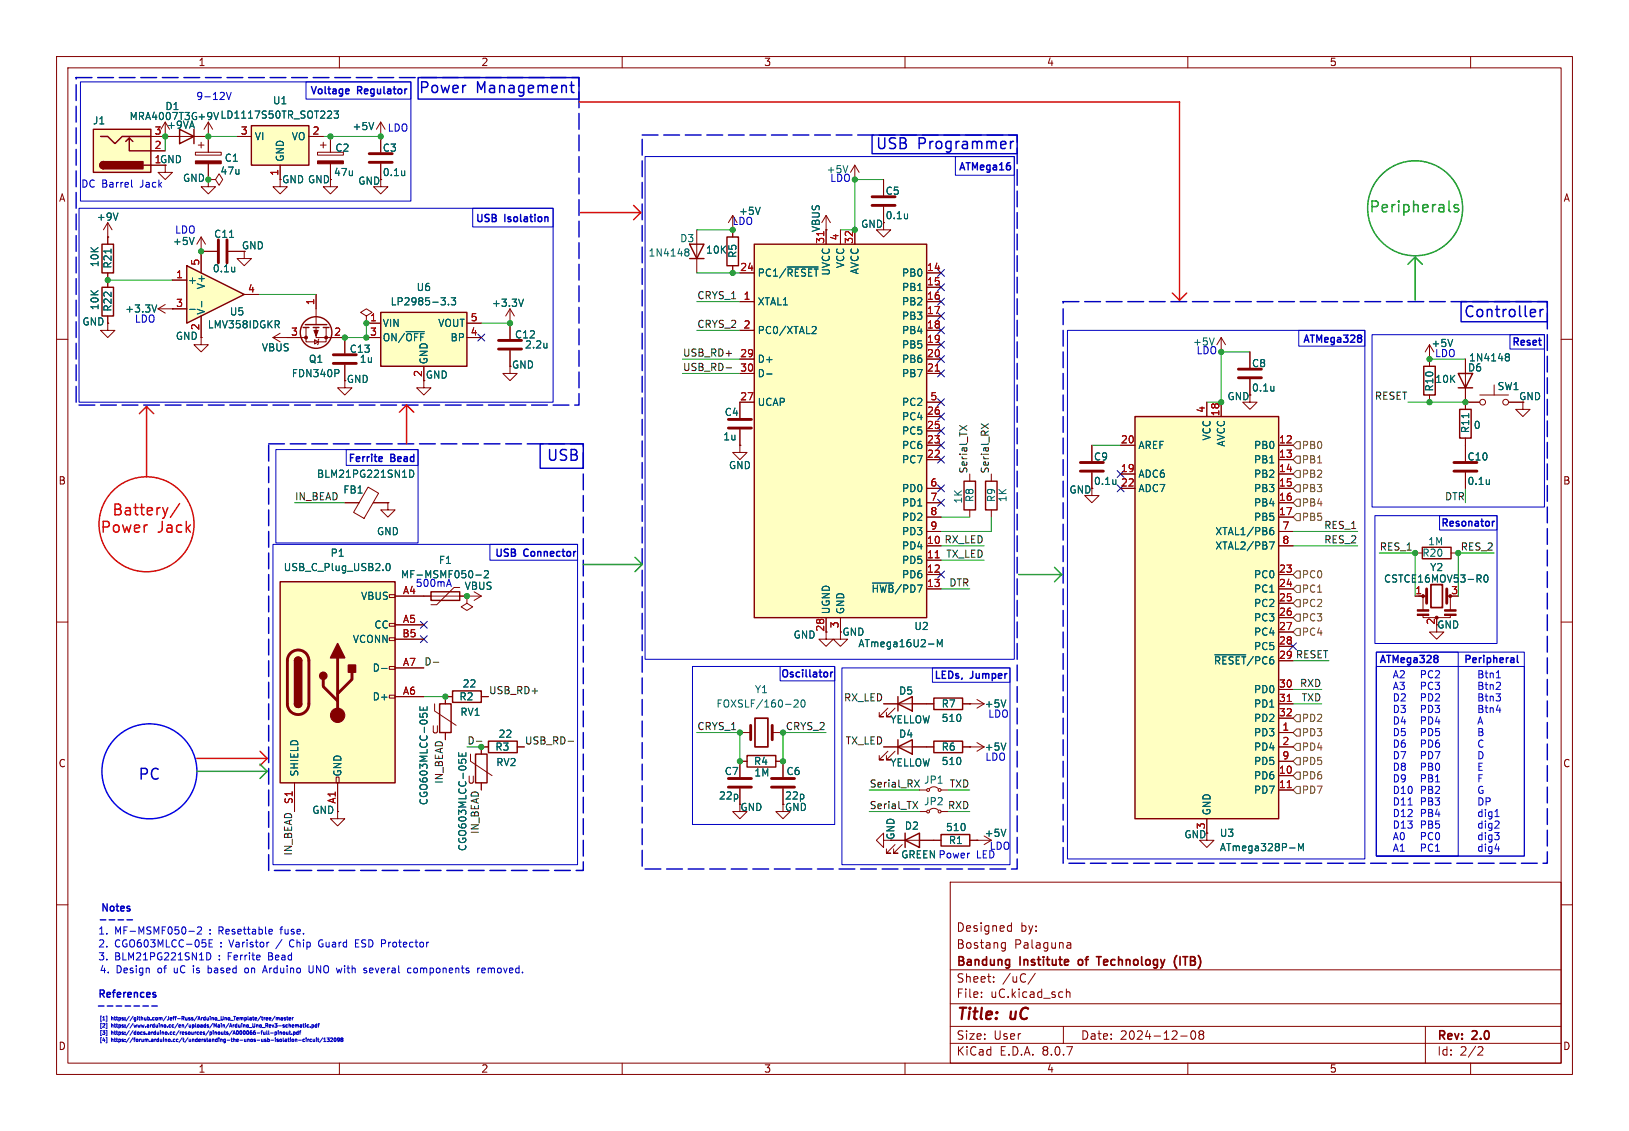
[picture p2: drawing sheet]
<svg xmlns="http://www.w3.org/2000/svg" width="288mm" height="200mm" viewBox="0 0 288 200" stroke-linecap="round" stroke-linejoin="round" font-family="sans-serif">
<defs><g id="words">
<g font-size="2.8" fill="#840000">
<text x="169" y="180.9">Title:</text>
<text x="178.7" y="180.9">uC</text>
</g>
<g font-size="2.7" fill="#0000c2">
<text x="73.9" y="16.8">Power</text>
<text x="84.2" y="16.8">Management</text>
<text x="154.7" y="26.7">USB</text>
<text x="162.2" y="26.7">Programmer</text>
<text x="258.7" y="56.5">Controller</text>
<text x="96.5" y="81.9">USB</text>
<text x="24.3" y="138.2">PC</text>
</g>
<text font-size="2.7" fill="#00c200" x="241.9" y="37.9">Peripherals</text>
<g font-size="2.7" fill="#f00">
<text x="17.6" y="94.6">Power</text>
<text x="19.7" y="91.5">Battery/</text>
<text x="27.9" y="94.6">Jack</text>
</g>
<g font-size="2.1" fill="#840000">
<text x="169" y="168">Bostang</text>
<text x="169" y="165">Designed</text>
<text x="179.3" y="168">Palaguna</text>
<text x="180.4" y="165">by:</text>
<text x="169" y="174">Sheet:</text>
<text x="169" y="171.2">Bandung</text>
<text x="177.2" y="174">/uC/</text>
<text x="180.4" y="171.2">Institute</text>
<text x="191.3" y="171.2">of</text>
<text x="195.3" y="171.2">Technology</text>
<text x="209.5" y="171.2">(ITB)</text>
<text x="169" y="176.7">File:</text>
<text x="175.1" y="176.7">uC.kicad_sch</text>
<text x="169" y="184.1">Size:</text>
<text x="175.7" y="184.1">User</text>
<text x="191" y="184.1">Date:</text>
<text x="198" y="184.1">2024-12-08</text>
<text x="254" y="184.3">Rev:</text>
<text x="260.4" y="184.3">2.0</text>
<text x="169" y="186.9">KiCad</text>
<text x="176.7" y="186.9">E.D.A.</text>
<text x="184.3" y="186.9">8.0.7</text>
<text x="254" y="186.9">Id:</text>
<text x="258.1" y="186.9">2/2</text>
</g>
<g font-size="1.8" fill="#840000">
<text x="35" y="11.9">1</text>
<text x="85" y="11.9">2</text>
<text x="135" y="11.9">3</text>
<text x="185" y="11.9">4</text>
<text x="235" y="11.9">5</text>
<text x="27.2" y="29">1GND</text>
<text x="10.3" y="35.9">A</text>
<text x="49.8" y="32.6">GND GND</text>
<text x="58.9" y="31.3">47u</text>
<text x="67.6" y="31.3">0.1u</text>
<text x="276.3" y="35.9">A</text>
<text x="42.7" y="44.3">GND</text>
<text x="90.4" y="65.4">GND</text>
<text x="61.2" y="67.9">GND</text>
<text x="74.7" y="66.7" transform="rotate(-90 74.7 66.7)">2</text>
<text x="268.5" y="71">GND</text>
<text x="10.3" y="85.9">B</text>
<text x="276.3" y="85.9">B</text>
<text x="163.8" y="96.3">10 RX_LED</text>
<text x="148.8" y="112.6">GND</text>
<text x="226" y="116.6">29 RESET</text>
<text x="76.2" y="129.9">U</text>
<text x="10.3" y="135.9">C</text>
<text x="276.3" y="135.9">C</text>
<text x="130.8" y="143.6">GND</text>
<text x="138.7" y="141.6">22p</text>
<text x="158.3" y="148.6" transform="rotate(-90 158.3 148.6)">GND</text>
<text x="209.3" y="148.4">GND</text>
<text x="10.3" y="185.9">D</text>
<text x="276.3" y="185.9">D</text>
<text x="35" y="189.9">1</text>
<text x="85" y="189.9">2</text>
<text x="135" y="189.9">3</text>
<text x="185" y="189.9">4</text>
<text x="235" y="189.9">5</text>
</g>
<g font-size="1.8" fill="#0000c2">
<text x="34.6" y="17.9">9-12V</text>
<text x="54.7" y="17">Voltage</text>
<text x="63.2" y="17">Regulator</text>
<text x="68.4" y="23.5">LDO</text>
<text x="14.3" y="33.4">DC Barrel</text>
<text x="24.9" y="33.4">Jack</text>
<text x="146" y="30.8">+5V</text>
<text x="146.7" y="32.4">LDO</text>
<text x="169.3" y="30.5">ATMega16</text>
<text x="30.9" y="41.5">LDO</text>
<text x="83.9" y="39.6">USB</text>
<text x="89.2" y="39.6">Isolation</text>
<text x="129.4" y="40">LDO</text>
<text x="23.7" y="57.3">LDO</text>
<text x="210.8" y="61.3">+5V</text>
<text x="211.4" y="62.8">LDO</text>
<text x="230.2" y="61">ATMega328</text>
<text x="253.6" y="63.4">LDO</text>
<text x="267.1" y="61.5">Reset</text>
<text x="61.4" y="82">Ferrite</text>
<text x="69.1" y="82">Bead</text>
<text x="254.6" y="93.5">Resonator</text>
<text x="87.3" y="98.8">USB</text>
<text x="92.6" y="98.8">Connector</text>
<text x="243.7" y="117.6">ATMega328 Peripheral</text>
<text x="137.9" y="120.1">Oscillator</text>
<text x="165" y="120.4">LEDs,</text>
<text x="171.6" y="120.4">Jumper</text>
<text x="246.1" y="120.2">A2 PC2 Btn1</text>
<text x="246.1" y="122.2">A3 PC3 Btn2</text>
<text x="246.1" y="124.2">D2 PD2 Btn3</text>
<text x="174.6" y="127.1">LDO</text>
<text x="246.1" y="126.3">D3 PD3 Btn4</text>
<text x="246.1" y="128.3">D4 PD4 A</text>
<text x="246.1" y="130.4">D5 PD5 B</text>
<text x="174.1" y="134.7">LDO</text>
<text x="246.1" y="132.4">D6 PD6 C</text>
<text x="246.1" y="134.5">D7 PD7 D</text>
<text x="246.1" y="136.5">D8 PB0 E</text>
<text x="246.1" y="138.6">D9 PB1 F</text>
<text x="246.1" y="140.6">D10 PB2 G</text>
<text x="246.1" y="142.6">D11 PB3 DP</text>
<text x="246.1" y="144.7">D12 PB4 dig1</text>
<text x="246.1" y="146.7">D13 PB5 dig2</text>
<text x="246.1" y="148.8">A0 PC0 dig3</text>
<text x="159.2" y="152">GREENPower</text>
<text x="172.6" y="152">LED</text>
<text x="174.9" y="150.5">LDO</text>
<text x="246.1" y="150.8">A1 PC1 dig4</text>
<text x="17.7" y="161.5">Notes</text>
<text x="17.3" y="167.7">2.</text>
<text x="17.3" y="165.5">1.</text>
<text x="20.3" y="167.7">CGO603MLCC-05E</text>
<text x="20.3" y="165.5">MF-MSMF050-2</text>
<text x="37.2" y="165.5">:</text>
<text x="38.9" y="165.5">Resettable</text>
<text x="39.1" y="167.7">:</text>
<text x="40.9" y="167.7">Varistor</text>
<text x="49.4" y="167.7">/</text>
<text x="50.1" y="165.5">fuse.</text>
<text x="51.9" y="167.7">Chip</text>
<text x="57.2" y="167.7">Guard</text>
<text x="63.9" y="167.7">ESD Protector</text>
<text x="17.3" y="170">3.</text>
<text x="17.5" y="172.3">4.</text>
<text x="20.3" y="170">BLM21PG221SN1D</text>
<text x="20.5" y="172.3">Design</text>
<text x="28" y="172.3">of</text>
<text x="31" y="172.3">uC</text>
<text x="34.6" y="172.3">is</text>
<text x="37.4" y="172.3">based</text>
<text x="38.8" y="170">:</text>
<text x="40.6" y="170">Ferrite</text>
<text x="44.1" y="172.3">on</text>
<text x="47.6" y="172.3">Arduino</text>
<text x="47.9" y="170">Bead</text>
<text x="55.9" y="172.3">UNO with</text>
<text x="66" y="172.3">several</text>
<text x="73.9" y="172.3">components</text>
<text x="86.5" y="172.3">removed.</text>
<text x="17.2" y="176.8">References</text>
</g>
<g font-size="1.8" fill="#006464">
<text x="16.3" y="22.2">J1</text>
<text x="22.8" y="21.4">MRA4007T3G +9V LD1117S50TR_SOT223</text>
<text x="29.1" y="19.7">D1</text>
<text x="29.4" y="23">+9VA</text>
<text x="48.2" y="18.6">U1</text>
<text x="62.2" y="23.2">+5V</text>
<text x="39.6" y="28.8">C1</text>
<text x="45" y="25">VI</text>
<text x="50.4" y="28.7" transform="rotate(-90 50.4 28.7)">GND</text>
<text x="51.5" y="25">VO</text>
<text x="59.2" y="27">C2</text>
<text x="67.6" y="27">C3</text>
<text x="32.3" y="32.4">GND</text>
<text x="38.9" y="31.1">47u</text>
<text x="63.2" y="32.9">GND</text>
<text x="156.5" y="34.6">C5</text>
<text x="17" y="39.2">+9V</text>
<text x="130.6" y="38.2">+5V</text>
<text x="145.1" y="41.1" transform="rotate(-90 145.1 41.1)">VBUS</text>
<text x="152.1" y="40.5">GND</text>
<text x="156.5" y="39">0.1u</text>
<text x="17.6" y="47.3" transform="rotate(-90 17.6 47.3)">10K</text>
<text x="19.9" y="47.6" transform="rotate(-90 19.9 47.6)">R21</text>
<text x="30.5" y="43.5">+5V</text>
<text x="37.8" y="42.3">C11</text>
<text x="114.6" y="45.6">1N4148</text>
<text x="120.2" y="43">D3</text>
<text x="124.7" y="45.1">10K</text>
<text x="130.4" y="45.7" transform="rotate(-90 130.4 45.7)">R5</text>
<text x="149.5" y="47.5" transform="rotate(-90 149.5 47.5)">VCC</text>
<text x="33.1" y="50.4">+</text>
<text x="36.4" y="51.3" transform="rotate(-90 36.4 51.3)">V+</text>
<text x="37.5" y="48.4">0.1u</text>
<text x="73.6" y="51.7">U6</text>
<text x="133.9" y="49.1">PC1/~{RESET}</text>
<text x="146.9" y="48.9" transform="rotate(-90 146.9 48.9)">UVCC</text>
<text x="152" y="48.6" transform="rotate(-90 152 48.6)">AVCC</text>
<text x="159.4" y="49.1">PB0</text>
<text x="159.4" y="51.7">PB1</text>
<text x="14.5" y="57.8">GND</text>
<text x="17.6" y="55" transform="rotate(-90 17.6 55)">10K</text>
<text x="19.9" y="55.2" transform="rotate(-90 19.9 55.2)">R22</text>
<text x="22" y="55.5">+3.3V</text>
<text x="35.3" y="58.5" transform="rotate(-90 35.3 58.5)">2</text>
<text x="36.4" y="55.8" transform="rotate(-90 36.4 55.8)">V-</text>
<text x="36.6" y="58.3">LMV358IDGKR</text>
<text x="40.5" y="56">U5</text>
<text x="67.6" y="58">VIN</text>
<text x="69" y="54.2">LP2985-3.3</text>
<text x="77.4" y="58">VOUT</text>
<text x="86.9" y="54.5">+3.3V</text>
<text x="133.9" y="54.2">XTAL1</text>
<text x="133.9" y="59.3">PC0/XTAL2</text>
<text x="159.4" y="54.2">PB2</text>
<text x="159.4" y="56.7">PB3</text>
<text x="159.4" y="59.3">PB4</text>
<text x="31" y="60.3">GND</text>
<text x="46.2" y="62.3">VBUS</text>
<text x="54.5" y="64.4">Q1</text>
<text x="61.7" y="62.6">C13</text>
<text x="63.5" y="64.4">1u</text>
<text x="67.6" y="60.6">ON/~{OFF}</text>
<text x="75.8" y="64.5" transform="rotate(-90 75.8 64.5)">GND</text>
<text x="79.6" y="60.6">BP</text>
<text x="90.9" y="60">C12</text>
<text x="92.7" y="61.8">2.2u</text>
<text x="133.9" y="64.4">D+</text>
<text x="159.4" y="61.8">PB5</text>
<text x="159.4" y="64.4">PB6</text>
<text x="221.2" y="65.1">C8</text>
<text x="253" y="61.6">+5V</text>
<text x="259.4" y="65.9">D6</text>
<text x="259.6" y="64.1">1N4148</text>
<text x="51.5" y="66.9">FDN340P</text>
<text x="75.2" y="67.2">GND</text>
<text x="133.9" y="72">UCAP</text>
<text x="133.9" y="66.9">D-</text>
<text x="159.4" y="66.9">PB7</text>
<text x="159.4" y="72">PC2</text>
<text x="216.9" y="71">GND</text>
<text x="221.2" y="69.4">0.1u</text>
<text x="253.6" y="69.3" transform="rotate(-90 253.6 69.3)">R10</text>
<text x="253.7" y="67.9">10K</text>
<text x="264.7" y="69.2">SW1</text>
<text x="128" y="73.8">C4</text>
<text x="159.4" y="77.1">PC5</text>
<text x="159.4" y="74.5">PC4</text>
<text x="259.9" y="76.7" transform="rotate(-90 259.9 76.7)">R11</text>
<text x="260.5" y="76">0</text>
<text x="127.8" y="78.1">1u</text>
<text x="128.8" y="83.2">GND</text>
<text x="159.4" y="82.1">PC7</text>
<text x="159.4" y="79.6">PC6</text>
<text x="193.3" y="81.6">C9</text>
<text x="201.2" y="79.6">AREF</text>
<text x="214.2" y="78" transform="rotate(-90 214.2 78)">VCC</text>
<text x="216.8" y="79.1" transform="rotate(-90 216.8 79.1)">AVCC</text>
<text x="221.6" y="79.6">PB0</text>
<text x="221.6" y="82.1">PB1</text>
<text x="259.3" y="81.6">C10</text>
<text x="55.9" y="84.7">BLM21PG221SN1D</text>
<text x="60.6" y="87.5">FB1</text>
<text x="159.4" y="87.2">PD0</text>
<text x="159.4" y="89.8">PD1</text>
<text x="170.3" y="89.1" transform="rotate(-90 170.3 89.1)">1K</text>
<text x="172.3" y="88.9" transform="rotate(-90 172.3 88.9)">R8</text>
<text x="176.1" y="88.9" transform="rotate(-90 176.1 88.9)">R9</text>
<text x="178.2" y="88.9" transform="rotate(-90 178.2 88.9)">1K</text>
<text x="189" y="87.5">GND</text>
<text x="193.3" y="86">0.1u</text>
<text x="201.2" y="84.7">ADC6</text>
<text x="201.2" y="87.2">ADC7</text>
<text x="221.6" y="84.7">PB2</text>
<text x="221.6" y="87.2">PB3</text>
<text x="221.6" y="89.8">PB4</text>
<text x="259.3" y="86">0.1u</text>
<text x="66.5" y="94.8">GND</text>
<text x="159.4" y="92.3">PD2</text>
<text x="159.4" y="94.8">PD3</text>
<text x="214.8" y="94.8">XTAL1/PB6</text>
<text x="221.6" y="92.3">PB5</text>
<text x="50.1" y="101.2">USB_C_Plug_USB2.0</text>
<text x="58.3" y="98.7">P1</text>
<text x="77.5" y="99.9">F1</text>
<text x="159.4" y="97.4">PD4</text>
<text x="159.4" y="99.9">PD5</text>
<text x="214.8" y="97.4">XTAL2/PB7</text>
<text x="251.4" y="98.7">R20</text>
<text x="252.4" y="96.6">1M</text>
<text x="252.7" y="101.2">Y2</text>
<text x="63.7" y="106.3">VBUS</text>
<text x="70.8" y="102.5">MF-MSMF050-2</text>
<text x="73.4" y="104">500mA</text>
<text x="82.1" y="104.5">VBUS</text>
<text x="154" y="105">~{HWB}/PD7</text>
<text x="159.4" y="102.5">PD6</text>
<text x="221.6" y="102.5">PC0</text>
<text x="221.6" y="105">PC1</text>
<text x="221.6" y="107.5">PC2</text>
<text x="244.6" y="103.2">CSTCE16MOV53-R0</text>
<text x="62.3" y="113.9">VCONN</text>
<text x="66.1" y="111.4">CC</text>
<text x="140.2" y="113.1">GND</text>
<text x="146.9" y="108.7" transform="rotate(-90 146.9 108.7)">UGND</text>
<text x="149.5" y="108.7" transform="rotate(-90 149.5 108.7)">GND</text>
<text x="161.6" y="111.6">U2</text>
<text x="221.6" y="110.1">PC3</text>
<text x="221.6" y="112.6">PC4</text>
<text x="254" y="111.4">GND</text>
<text x="65.8" y="119">D-</text>
<text x="151.6" y="114.7">ATmega16U2-M</text>
<text x="214.5" y="117.7">~{RESET}/PC6</text>
<text x="221.6" y="115.2">PC5</text>
<text x="65.8" y="124.1">D+</text>
<text x="81.1" y="124.1">R2</text>
<text x="81.7" y="121.8">22</text>
<text x="126.6" y="125.3">FOXSLF/160-20</text>
<text x="133.4" y="122.8">Y1</text>
<text x="158.9" y="123">D5</text>
<text x="166.4" y="125.3">R7</text>
<text x="174" y="125.3">+5V</text>
<text x="221.6" y="122.8">PD0</text>
<text x="221.6" y="125.3">PD1</text>
<text x="81.3" y="126.8">RV1</text>
<text x="88" y="130.7">22</text>
<text x="157.3" y="128.1">YELLOW</text>
<text x="158.9" y="130.7">D4</text>
<text x="166.4" y="127.9">510</text>
<text x="221.6" y="130.4">PD3</text>
<text x="221.6" y="127.9">PD2</text>
<text x="52.9" y="137.4" transform="rotate(-90 52.9 137.4)">SHIELD</text>
<text x="60.6" y="137.4" transform="rotate(-90 60.6 137.4)">GND</text>
<text x="87.5" y="132.9">R3</text>
<text x="87.6" y="135.7">RV2</text>
<text x="128" y="137.3">C7</text>
<text x="133.2" y="135.5">R4</text>
<text x="133.3" y="137.5">1M</text>
<text x="138.9" y="137.3">C6</text>
<text x="157.3" y="135.7">YELLOW</text>
<text x="166.4" y="132.9">R6</text>
<text x="166.4" y="135.5">510</text>
<text x="174" y="132.9">+5V</text>
<text x="221.6" y="132.9">PD4</text>
<text x="221.6" y="135.5">PD5</text>
<text x="59.4" y="142.2" transform="rotate(-90 59.4 142.2)">A1</text>
<text x="75.8" y="142.5" transform="rotate(-90 75.8 142.5)">CGO603MLCC-05E</text>
<text x="82.5" y="138.8">U</text>
<text x="127" y="141.6">22p</text>
<text x="138.7" y="143.6">GND</text>
<text x="163.3" y="142.6">JP2</text>
<text x="163.3" y="138.8">JP1</text>
<text x="221.6" y="138">PD6</text>
<text x="221.6" y="140.6">PD7</text>
<text x="55.1" y="144.1">GND</text>
<text x="159.9" y="146.9">D2</text>
<text x="167.1" y="147.2">510</text>
<text x="167.6" y="149.5">R1</text>
<text x="174" y="148.2">+5V</text>
<text x="213.1" y="146.8" transform="rotate(-90 213.1 146.8)">3</text>
<text x="214.2" y="144.3" transform="rotate(-90 214.2 144.3)">GND</text>
<text x="215.6" y="148.2">U3</text>
<text x="82.7" y="150.6" transform="rotate(-90 82.7 150.6)">CGO603MLCC-05E</text>
<text x="159.2" y="152">GREEN</text>
<text x="215.6" y="150.7">ATmega328P-M</text>
</g>
<g font-size="1.8" fill="#a90000">
<text x="27.2" y="23.9">3</text>
<text x="42.5" y="23.9">3</text>
<text x="55.2" y="23.9">2</text>
<text x="27.2" y="26.4">2</text>
<text x="49.3" y="31.2" transform="rotate(-90 49.3 31.2)">1</text>
<text x="35.3" y="47.1" transform="rotate(-90 35.3 47.1)">5</text>
<text x="145.8" y="43.2" transform="rotate(-90 145.8 43.2)">31</text>
<text x="148.3" y="42.6" transform="rotate(-90 148.3 42.6)">4</text>
<text x="150.9" y="43.2" transform="rotate(-90 150.9 43.2)">32</text>
<text x="31" y="49.3">1</text>
<text x="43.7" y="51.8">4</text>
<text x="130.8" y="48">24</text>
<text x="131.4" y="53.1">1</text>
<text x="163.8" y="48">14</text>
<text x="163.8" y="50.5">15</text>
<text x="163.8" y="53.1">16</text>
<text x="31" y="54.4">3</text>
<text x="51.4" y="59.4">3</text>
<text x="55.6" y="54" transform="rotate(-90 55.6 54)">1</text>
<text x="59" y="59.4">2</text>
<text x="65.3" y="56.9">1</text>
<text x="65.3" y="59.4">3</text>
<text x="83.1" y="59.4">4</text>
<text x="83.1" y="56.9">5</text>
<text x="131.4" y="58.2">2</text>
<text x="163.8" y="55.6">17</text>
<text x="163.8" y="58.2">18</text>
<text x="130.8" y="63.2">29</text>
<text x="130.8" y="65.8">30</text>
<text x="163.8" y="60.7">19</text>
<text x="163.8" y="63.2">20</text>
<text x="163.8" y="65.8">21</text>
<text x="130.8" y="70.9">27</text>
<text x="164.4" y="70.9">5</text>
<text x="163.8" y="75.9">25</text>
<text x="163.8" y="73.4">26</text>
<text x="213.1" y="73.1" transform="rotate(-90 213.1 73.1)">4</text>
<text x="215.6" y="73.7" transform="rotate(-90 215.6 73.7)">18</text>
<text x="163.8" y="81">22</text>
<text x="163.8" y="78.5">23</text>
<text x="198.1" y="83.6">19</text>
<text x="198.1" y="78.5">20</text>
<text x="226" y="78.5">12</text>
<text x="226" y="81">13</text>
<text x="226" y="83.6">14</text>
<text x="164.4" y="86.1">6</text>
<text x="164.4" y="88.6">7</text>
<text x="198.1" y="86.1">22</text>
<text x="226" y="86.1">15</text>
<text x="226" y="88.6">16</text>
<text x="164.4" y="91.2">8</text>
<text x="164.4" y="93.7">9</text>
<text x="226" y="91.2">17</text>
<text x="226.6" y="93.7">7</text>
<text x="163.8" y="98.8">11</text>
<text x="163.8" y="101.3">12</text>
<text x="163.8" y="96.3">10</text>
<text x="226" y="101.3">23</text>
<text x="226.6" y="96.3">8</text>
<text x="71.1" y="105.2">A4</text>
<text x="163.8" y="103.9">13</text>
<text x="226" y="103.9">24</text>
<text x="226" y="106.4">25</text>
<text x="250.1" y="105.2">1</text>
<text x="256.5" y="105.2">3</text>
<text x="71" y="112.8">B5</text>
<text x="71.1" y="110.2">A5</text>
<text x="145.8" y="111.8" transform="rotate(-90 145.8 111.8)">28</text>
<text x="148.3" y="111.2" transform="rotate(-90 148.3 111.2)">3</text>
<text x="226" y="109">26</text>
<text x="226" y="111.5">27</text>
<text x="253.7" y="110.6" transform="rotate(-90 253.7 110.6)">2</text>
<text x="71.1" y="117.9">A7</text>
<text x="226" y="114">28</text>
<text x="226" y="116.6">29</text>
<text x="71.1" y="122.9">A6</text>
<text x="226" y="121.7">30</text>
<text x="226" y="124.2">31</text>
<text x="226" y="126.7">32</text>
<text x="226.6" y="129.3">1</text>
<text x="226.6" y="131.8">2</text>
<text x="226" y="136.9">10</text>
<text x="226.6" y="134.4">9</text>
<text x="51.8" y="142.3" transform="rotate(-90 51.8 142.3)">S1</text>
<text x="226" y="139.4">11</text>
</g>
<g font-size="1.8" fill="#0f0f0f">
<text x="123.2" y="53">CRYS_1</text>
<text x="123.2" y="58.1">CRYS_2</text>
<text x="120.6" y="65.7">USB_RD-</text>
<text x="120.6" y="63.2">USB_RD+</text>
<text x="243" y="70.8">RESET</text>
<text x="171.1" y="83.8" transform="rotate(-90 171.1 83.8)">Serial_TX</text>
<text x="174.9" y="83.8" transform="rotate(-90 174.9 83.8)">Serial_RX</text>
<text x="52.1" y="88.6">IN_BEAD</text>
<text x="255.4" y="88.6">DTR</text>
<text x="234" y="93.6">RES_1</text>
<text x="167.2" y="98.7">TX_LED</text>
<text x="234" y="96.2">RES_2</text>
<text x="243.8" y="97.4">RES_1</text>
<text x="258.2" y="97.4">RES_2</text>
<text x="167.7" y="103.8">DTR</text>
<text x="74.9" y="117.8">D-</text>
<text x="86.4" y="122.8">USB_RD+</text>
<text x="149.1" y="124.1">RX_LED</text>
<text x="229.7" y="121.6">RXD</text>
<text x="230" y="124.1">TXD</text>
<text x="82.5" y="131.7">D-</text>
<text x="92.7" y="131.7">USB_RD-</text>
<text x="123.2" y="129.2">CRYS_1</text>
<text x="138.8" y="129.2">CRYS_2</text>
<text x="149.4" y="131.7">TX_LED</text>
<text x="78.4" y="138.7" transform="rotate(-90 78.4 138.7)">IN_BEAD</text>
<text x="153.7" y="143.2">Serial_TX</text>
<text x="153.7" y="139.4">Serial_RX</text>
<text x="167.5" y="143.2">RXD</text>
<text x="167.8" y="139.4">TXD</text>
<text x="84.7" y="147.6" transform="rotate(-90 84.7 147.6)">IN_BEAD</text>
<text x="51.7" y="151.4" transform="rotate(-90 51.7 151.4)">IN_BEAD</text>
</g>
<g font-size="1.8" fill="#725600">
<text x="230.1" y="79.6">PB0</text>
<text x="230.1" y="82.1">PB1</text>
<text x="230.1" y="84.7">PB2</text>
<text x="230.1" y="87.2">PB3</text>
<text x="230.1" y="89.8">PB4</text>
<text x="230.1" y="92.3">PB5</text>
<text x="230.1" y="107.5">PC2</text>
<text x="230.1" y="105">PC1</text>
<text x="230.1" y="102.5">PC0</text>
<text x="230.1" y="110.1">PC3</text>
<text x="230.1" y="112.6">PC4</text>
<text x="230.1" y="130.4">PD3</text>
<text x="230.1" y="127.9">PD2</text>
<text x="230.1" y="132.9">PD4</text>
<text x="230.1" y="135.5">PD5</text>
<text x="230.1" y="138">PD6</text>
<text x="230.1" y="140.6">PD7</text>
</g>
<g font-size=".9" fill="#0000c2">
<text x="17.5" y="181.9">[2]</text>
<text x="17.5" y="184.4">[4]</text>
<text x="17.5" y="183.2">[3]</text>
<text x="17.5" y="180.6">[1]</text>
<text x="19.8" y="181.9">https://www.arduino.cc/en/uploads/Main/Arduino_Uno_Rev3-schematic.pdf</text>
<text x="19.8" y="184.4">https://forum.arduino.cc/t/understanding-the-unos-usb-isolation-circuit/132098</text>
<text x="19.8" y="183.2">https://docs.arduino.cc/resources/pinouts/A000066-full-pinout.pdf</text>
<text x="19.8" y="180.6">https://github.com/Jeff-Russ/Arduino_Uno_Template/tree/master</text>
</g>
</g></defs>
<g fill="none" stroke="#840000" stroke-width=".18">
<path d="M10 10h268v180h-268zM12 12h264v176h-264zM60 10v2M110 10v2M160 10v2M210 10v2M260 10v2M28.4 22.9l.8-1.3v2.5M29.2 24.1h.1M29.2 29.2v1.3h1.3l-1.3 1.3-1.3-1.3h1.3M35.6 59.7v1.3h1.2l-1.2 1.2-1.3-1.2h1.3M35.6 59.7h.1"/>
<path d="M10 60h2M276 60h2M10 110h2M74.9 105.4h7.6M81.3 103.9h-1l-3.1 3h-1M276 110h2M168 156h108v32h-108zM10 160h2M168 177.5h108M168 171.5h108M173.5 176.2v.2M173.5 175.5v.1"/>
<path d="M175.7 173.5v.2M175.7 172.8v.1M177.2 167.6h.5M177.2 166.8h.5M177.7 166.7v1.2l-.1 .2-.4 .1M178.4 163.7l.4 .1M178.8 163.2v1.5M178.8 164.6l-.4 .1M183 172.1l-1.3 1.9M188.5 174.9v1.5M188.5 175.5l.2-.1 .4 .1 .1 .9M188.7 167.6h.6"/>
<path d="M188.7 166.8h.5l.1 .9M189.3 167l-.6 .2M276 160h2M60 188v2M110 188v2M160 188v2M168 184.5h108M168 181.5h108M188 181.5v3M208.7 183.2h1.2M210 188v2M210.7 182.4l.2-.1a.81 .81 0 0 1 .6 .6 .81 .81 0 0 1-.3 .8l-.2 .1a.81 .81 0 0 1-.3-1.4z"/>
<path d="M212.2 182.9l-.2-.3 .2-.3 .5 .1 .1 .2-.3 .3M212.2 182.9l-.2 .3v.3l.2 .3 .5-.1 .1-.2-.1-.4-.2-.2M212.2 182.9h.3M252 181.5v6.5M260 188v2M261.5 185.1l.5 .1 .2 .3-1 1.1h1"/>
</g>
<path d="M190.7 169.8v.7M193.8 169.2h.9M194.3 169.2v1.5M207.7 170.6l.4 .7M208.1 169l-.4 .6M208.6 169.2v1.5" fill="none" stroke="#840000" stroke-width=".3"/>
<path d="M76.2 104.6h5.1v1.6h-5.1z" fill="none" stroke="#840000" stroke-width=".25"/>
<path d="M84.1 101.7h1M85.6 101l.5-.1 .3 .4-.8 .9h.8" fill="none" stroke="#006464" stroke-width=".18"/>
<path d="M16.5 22.9h10.2v7.6h-10.2z" fill="#ffffc2"/>
<path d="M16.5 22.9h10.2v7.6h-10.2zM17.8 24.1h1.2l1.3 1.3 1.3-1.3h5.1M18.3 28.6a.64 .64 0 0 0-.6 .6 .64 .64 0 0 0 .6 .6M22.2 25l.7-.6v2.3h3.8M22.9 24.4l.6 .6M25.4 29.2h1.3M31.7 22.9l2.6 1.2-2.6 1.3zM34.3 22.9v2.5M128.5 41.9h2.1v5.1h-2.1zM77.7 124.5h2.1v5h-2.1z" fill="none" stroke="#840000" stroke-width=".25"/>
<g fill="#840000" stroke="#840000" stroke-width=".25">
<path d="M17.8 28.8l.5-.2v1.2a.63 .63 0 0 1-.6-.3 .63 .63 0 0 1 .1-.7z"/>
<path d="M18.3 28.6h7v1.2h-7z"/>
</g>
<g fill="none" stroke="#840000" stroke-width=".18">
<path d="M26.7 29.2h2.5M26.7 26.7h2.5M26.7 24.1h10.1M34.5 26.9h4.6v.5h-4.6zM35.1 25.7h1M35.6 25.1v1.1M36.8 31.8h1.3l.6-1.1 .7 1.1-.7 1-.6-1M36.8 31.8h.1M36.8 31.8v1.2h1.3l-1.3 1.3-1.2-1.3h1.2M36.8 24.1h.1M36.8 21.6l-.7 1.3M36.8 21.6v5.3"/>
<path d="M36.8 29v2.8M36.8 21.6l.8 1.3M49.5 31.8v1.2h1.3l-1.3 1.3-1.2-1.3h1.2M56.1 26.9h4.6v.5h-4.6zM56.6 25.7h1.1M57.1 25.1v1.1M58.4 29v4h1.3l-1.3 1.3-1.3-1.3h1.3M58.4 24.1v2.8M67.3 29v4h1.3l-1.3 1.3-1.3-1.3h1.3M67.3 24.1v2.8M129.5 40.6v1.3M129.5 47v1.3"/>
<path d="M76.8 124.5v1.2l3.8 2.6M78.7 123.2v1.3M78.7 129.5v1.3M130.8 129.5h1.9M136.5 129.5h1.9M130.8 142.2v1.3h1.3l-1.3 1.3-1.3-1.3h1.3M138.4 142.2v1.3h1.3l-1.3 1.3-1.2-1.3h1.2"/>
</g>
<path d="M65.3 28.7h4M65.3 27.2h4M132.7 128.3v2.5M136.5 128.3v2.5" fill="none" stroke="#840000" stroke-width=".51"/>
<path d="M71.5 30.2v.9M71.5 30.9v.1M74.2 125v.6h1.3v-.6M74.2 126.2v.6M74.7 126.4l.3-.3h.3l.2 .3M74.8 125.1v.5M140.4 123.9l.5-.1 .2 .3-.8 .9h.8M141.7 123.9l.2-.1a.68 .68 0 0 1 .4 .6 .68 .68 0 0 1-.4 .6l-.2-.1-.1-.3z" fill="none" stroke="#006464" stroke-width=".18"/>
<g fill="#840000" stroke="#840000" stroke-width=".18">
<path d="M34.5 28.4h4.6v.6h-4.6z"/>
<path d="M56.1 28.4h4.6v.6h-4.6z"/>
</g>
<path d="M133.5 127h2.3v5.1h-2.3z" fill="none" stroke="#840000" stroke-width=".3"/>
<path d="M44.4 22.2h10.2v7h-10.2z" fill="#ffffc2"/>
<path d="M44.4 22.2h10.2v7h-10.2z" fill="none" stroke="#840000" stroke-width=".25"/>
<path d="M41.9 24.1h2.5M49.5 29.2v2.6M54.6 24.1h2.5M156.2 36.6v4h1.3l-1.3 1.3-1.3-1.3h1.3M156.2 31.8v2.7M43.2 44.5v1.2h1.2l-1.2 1.3-1.3-1.3h1.3" fill="none" stroke="#840000" stroke-width=".18"/>
<path d="M59.1 19.6h.7l-.4 .5 .4 .1v.6l-.2 .1-.5-.1M160.4 37.8v.9M160.4 38.6h.1" fill="none" stroke="#006464" stroke-width=".18"/>
<path d="M154.2 36.3h4M154.2 34.8h4" fill="none" stroke="#840000" stroke-width=".51"/>
<path d="M49.5 102.9h20.3v35.5h-20.3z" fill="#ffffc2"/>
<g fill="none" stroke="#840000" stroke-width=".18">
<path d="M151.1 31.8h.1M151.1 29.2l-.7 1.3M151.1 29.2v2.6M151.1 29.2l.8 1.3M123.2 40.6v7.7M61 88.9h2.5M65.1 86.1l1.8 1.1-2.5 4.5-1.9-1.1zM66 88.9h2.6M68.8 117.9h1v.5h-1zM68.8 112.8h1v.5h-1zM68.8 110.2h1v.5h-1zM68.8 105.2h1v.5h-1z"/>
<path d="M69.8 105.4h5.1M69.8 110.5h5.1M69.8 118.1h5.1M69.8 113h5.1M52.1 138.4v5.1M59.4 137.4h.5v1h-.5zM59.7 138.4v5.1M68.8 122.9h1v.5h-1zM69.8 123.2h5.1M85.1 132.1h1.3M91.4 132.1h1.3"/>
</g>
<path d="M121.9 43.2h2.6l-1.3 2.5zM121.9 45.7h2.6M49.5 102.9h20.3v35.5h-20.3zM52.1 116.8a.64 .64 0 0 1 .6-.6 .64 .64 0 0 1 .6 .6M52.1 124.5a.64 .64 0 0 0 .6 .6 .64 .64 0 0 0 .6-.6M86.4 131.1h5v2h-5z" fill="none" stroke="#840000" stroke-width=".25"/>
<path d="M51.4 115.5a1.9 1.9 0 0 1 2-.4 1.9 1.9 0 0 1 1.2 1.7v7.7a1.91 1.91 0 0 1-1.9 1.9 1.91 1.91 0 0 1-1.9-1.9v-7.8l.2-.6zM59.7 116.3v10.2M62.2 118.9v1.2l-2.5 2.6M57.1 120.1v1.3l2.6 2.6" fill="none" stroke="#840000" stroke-width=".51"/>
<g fill="#840000" stroke="#840000" stroke-width=".25">
<path d="M52.1 124.5h1.2a.64 .64 0 0 1-.6 .6 .64 .64 0 0 1-.6-.6z"/>
<path d="M52.1 116.8h1.2v7.7h-1.2z"/>
<path d="M52.3 116.4a.64 .64 0 0 1 .6-.1 .64 .64 0 0 1 .4 .5h-1.2z"/>
<path d="M59.7 113.8l1.3 2.5h-2.6z"/>
<path d="M61.6 117.6h1.3v1.3h-1.3z"/>
<circle cx="57.1" cy="119.5" r=".63"/>
</g>
<circle cx="59.7" cy="126.5" r="1.27" fill="#840000" stroke="#840000" stroke-width=".18"/>
<path d="M149.9 29.3l-.4 1.3M121.2 44.5l.1 .1M121.2 44.1l.4-.1 .1 .1 .1 .2-.2 .3M121.3 44.6h.3M121.3 44.6h-.1M121.6 44.6l.2 .2-.1 .4-.1 .1-.4-.1M68.4 99.8l.1-.2a.68 .68 0 0 1 .5 .7 .68 .68 0 0 1-.5 .6l-.1-.1-.2-.4zM72.4 83.1a.64 .64 0 0 1 .8 .7 .64 .64 0 0 1-.8 .6zM67.5 118.2h.9" fill="none" stroke="#006464" stroke-width=".18"/>
<path d="M33 47l10.2 5.1-10.2 5.1z" fill="#ffffc2"/>
<g fill="none" stroke="#840000" stroke-width=".25">
<path d="M33 47l10.2 5.1-10.2 5.1zM53.6 57.9h1M54 57.4h3.8M55.4 57.9h1M57.1 57.9h1.1"/>
<circle cx="55.9" cy="58.8" r="2.79"/>
</g>
<g fill="none" stroke="#840000" stroke-width=".18">
<path d="M27.9 54.6h5.1M27.9 54.6l1.3 .8M29.2 53.8l-1.3 .8M30.5 54.6h.1M30.5 49.5h2.5M35.6 44.5v3.8M35.6 55.9v3.8M43.2 52.1h2.5M48.3 59.7l1.2 .8M48.3 59.7h5.8M49.5 58.9l-1.2 .8M50.8 59.7h.1"/>
<path d="M54.1 57.9v2.6h3.6v-2.6M55.9 57.9v1.8h5.1M55.9 52.1v5.3M56.4 59.9l-.1 .2v.7l-.2 .2M55.6 60.1l.7 .4-.7 .3zM130.8 78.7v1.3h1.3l-1.3 1.3-1.3-1.3h1.3M130.8 78.7h.1M146 111.8v1.2h1.3l-1.3 1.3-1.2-1.3h1.2M148.6 111.8v1.2h1.3l-1.3 1.3-1.3-1.3h1.3"/>
</g>
<path d="M27.7 53.9l-.4 1.3M33.5 54.7h1M35.7 53.3v1M49 57.4l.4 .6M49.3 56.8v.5M59.7 65.3l.2 .3v.3l-.2 .1" fill="none" stroke="#006464" stroke-width=".18"/>
<g fill="#840000" stroke="#840000" stroke-width=".18">
<path d="M55.5 58.4h.8l-.4 1z"/>
<circle cx="57.7" cy="59.7" r=".25"/>
<circle cx="54.1" cy="59.7" r=".25"/>
</g>
<path d="M133.3 43.2h30.5v66h-30.5z" fill="#ffffc2"/>
<path d="M18 50.8h2.1v5.1h-2.1zM18 43.2h2.1v5.1h-2.1zM133.3 43.2h30.5v66h-30.5z" fill="none" stroke="#840000" stroke-width=".25"/>
<g fill="none" stroke="#840000" stroke-width=".18">
<path d="M19 41.9v1.3M19 48.3v2.5M19 55.9v1.3M130.8 53.3h2.5M130.8 48.3h2.5M130.8 58.4h2.5M146 40.6v2.6M148.6 40.6v2.6M151.1 40.6v2.6M163.8 53.3h2.6M163.8 48.3h2.6M163.8 50.8h2.6"/>
<path d="M163.8 55.9h2.6M163.8 58.4h2.6M61 67.3v1.3h1.2l-1.2 1.3-1.3-1.3h1.3M130.8 63.5h2.5M130.8 66h2.5M130.8 71.1h2.5M163.8 61h2.6M163.8 63.5h2.6M163.8 66h2.6M163.8 78.7h2.6M163.8 76.2h2.6M163.8 73.7h2.6"/>
<path d="M163.8 71.1h2.6M163.8 99.1h2.6M163.8 81.3h2.6M163.8 86.4h2.6M163.8 88.9h2.6M163.8 91.4h2.6M163.8 94h2.6M146 109.2v2.6M148.6 109.2v2.6M163.8 101.6h2.6M163.8 104.1h2.6"/>
</g>
<path d="M165.3 65.6h.8M165.3 98.6h.8" fill="none" stroke="#a90000" stroke-width=".18"/>
<path d="M19.6 44v.8M139.2 47.2h5.5M143.6 57.8l.5-.1 .2 .4-.8 .9h.8M135.5 66.1h1M154.2 103.1h3.8M164.1 113.9h1M165.7 114.4v-1.3l.4 .9 .5-.9v1.3" fill="none" stroke="#006464" stroke-width=".18"/>
<path d="M67.3 55.2h15.2v9.6h-15.2z" fill="#ffffc2"/>
<path d="M67.3 55.2h15.2v9.6h-15.2z" fill="none" stroke="#840000" stroke-width=".25"/>
<g fill="none" stroke="#840000" stroke-width=".18">
<path d="M19 39.4l-.7 1.2M19 39.4v2.5M19 39.4l.8 1.2M67.3 24.1h.1M67.3 21.6l-.8 1.3M67.3 21.6v2.5M67.3 21.6l.8 1.3M19 41.9h.1M19 57.2v1.2h1.3l-1.3 1.3-1.2-1.3h1.2M19 57.2h.1M35.6 44.5h.1M35.6 41.9l-.8 1.3"/>
<path d="M35.6 41.9v2.6M35.6 41.9l.7 1.3M61 59.7v2.8M64.8 55.9l1-.7-1-.6-1 .6 1 .7v1.3M64.8 57.2h.1M64.8 57.2h2.5M64.8 59.7h2.5M82.5 57.2h2.6M82.5 59.7h2.6M61 64.5v2.8M74.9 64.8v3.8h1.3l-1.3 1.3-1.2-1.3h1.2M193 86.4v1.2h1.3l-1.3 1.3-1.2-1.3h1.2"/>
</g>
<path d="M20.9 37.7l-.5 1.2M66.1 21.7l-.4 1.2M34.3 42l-.4 1.3M71.8 58.6h3.2M78 52.6h.7l-.4 .5M78.6 53.2l.1 .2-.1 .5M79.3 53.8v.1M79.8 52.6h.8l-.5 .5 .4 .2v.5l-.2 .1-.5-.1" fill="none" stroke="#006464" stroke-width=".18"/>
<path d="M58.9 64.3h4.1M58.9 62.7h4.1" fill="none" stroke="#840000" stroke-width=".51"/>
<path d="M200.7 73.7h25.4v71.1h-25.4z" fill="#ffffc2"/>
<g fill="none" stroke="#840000" stroke-width=".25">
<path d="M200.7 73.7h25.4v71.1h-25.4zM251.7 64.8h2v5.1h-2zM257.8 66h2.5l-1.2 2.6zM257.8 68.6h2.5M258.1 72.4h2v5.1h-2zM170.4 85.1h2.1v5.1h-2.1zM174.2 85.1h2.1v5.1h-2.1zM251.5 96.8h5v2h-5zM80 122.2h5.1v2h-5.1zM84.1 133.4h2v5h-2zM132.1 133.6h5.1v2h-5.1zM158.7 124.5l2.6-1.3v2.5z"/>
<path d="M158.7 132.1l2.6-1.3v2.6zM158.7 123.2v2.5M158.7 130.8v2.6M165.1 123.4h5.1v2.1h-5.1zM165.1 131.1h5.1v2h-5.1zM160 148.6l2.6-1.3v2.6zM160 147.3v2.6M166.4 147.6h5v2h-5z"/>
</g>
<g fill="none" stroke="#840000" stroke-width=".18">
<path d="M26.7 24.1h5M26.7 29.2h2.5M26.7 26.7h2.5M29.2 24.1h.1M34.3 24.1h2.5M36.8 24.1h.1M36.8 31.8h.1M36.8 24.1v2.8M36.8 29v2.8M41.9 24.1h2.5M49.5 29.2v2.6M54.6 24.1h2.5"/>
<path d="M58.4 24.1v2.8M58.4 29v2.8M67.3 24.1h.1M67.3 24.1v2.8M67.3 29v2.8M128.8 39.4l.7-1.3v3.8M146 38.1l-.7 1.3M146 38.1v5.1M146 38.1l.8 1.3M156.2 31.8v2.7M156.2 36.6v2.8M19 57.2h.1"/>
<path d="M19 41.9h.1M19 41.9v1.3M19 48.3v2.5M19 55.9v1.3M30.5 54.6h.1M30.5 49.5h2.5M30.5 54.6h2.5M35.6 59.7h.1M35.6 44.5h.1M35.6 44.5h2.8M35.6 44.5v3.8M35.6 55.9v3.8"/>
<path d="M40.4 44.5h2.8M43.2 52.1h2.5M50.8 59.7h.1M50.8 59.7h2.5M55.9 52.1v2.5M58.4 59.7h2.6v2.8M64.8 57.2h.1M64.8 57.2h2.5M64.8 59.7h2.5M82.5 57.2h2.6M82.5 59.7h2.6M90.2 57.2h.1"/>
<path d="M90.2 54.6v5.3M90.2 54.6l-.8 1.3M90.2 54.6l.7 1.3M129.5 40.6h.1M129.5 47v1.3M130.8 53.3h2.5M130.8 48.3h2.5M130.8 58.4h2.5M146 40.6h.1M148.6 40.6v2.6M151.1 40.6v2.6M163.8 53.3h2.6"/>
<path d="M163.8 48.3h2.6M163.8 50.8h2.6M163.8 55.9h2.6M163.8 58.4h2.6M215.9 59.7v2.5M215.9 59.7l-.8 1.3M215.9 59.7l.8 1.3M61 64.5v2.8M74.9 64.8v2.5M90.2 62v4h1.2l-1.2 1.3-1.3-1.3h1.3M130.8 78.7h.1M130.8 75.9v2.8"/>
<path d="M130.8 63.5h2.5M130.8 66h2.5M133.3 71.1h-2.5v2.8M163.8 78.7h2.6M163.8 71.1h2.6M163.8 61h2.6M163.8 63.5h2.6M163.8 66h2.6M163.8 76.2h2.6M163.8 73.7h2.6M193 78.7v2.8M198.1 78.7h2.6"/>
<path d="M213.4 71.1v2.6M215.9 62.2h.1M215.9 71.1v2.6M221 67.1v4h1.2l-1.2 1.3-1.3-1.3h1.3M221 62.2v2.8M226.1 78.7h2.5M252.7 63.5h.1M252.7 61l.8 1.2M252.7 61v3.8M252.7 69.9v1.2M252.7 61l-.7 1.2M259.1 71.1h2.5"/>
<path d="M259.1 63.5v8.9M259.1 77.5v4M261.6 69.9h5.1M264.2 68.1v1.8M266.7 71.1h2.5v1.3h1.3l-1.3 1.3-1.2-1.3h1.2M61 88.9h2.5M66 88.9h2.6M68.6 88.9v1.3h1.2l-1.2 1.2-1.3-1.2h1.3M68.6 88.9h.1M163.8 81.3h2.6M163.8 86.4h2.6M163.8 88.9h2.6"/>
<path d="M163.8 91.4h2.6M163.8 94h2.6M163.8 99.1h2.6M171.4 83.8v1.3M171.4 90.2v1.2M175.3 83.8v1.3M175.3 90.2v1.2M193 83.6v2.8M198.1 83.8h2.6M198.1 86.4h2.6M226.1 81.3h2.5M226.1 83.8h2.5"/>
<path d="M226.1 86.4h2.5M226.1 88.9h2.5M226.1 91.4h2.5M226.1 94h2.5M226.1 96.5h2.5M250.2 97.8h1.3M256.5 97.8h1.3M259.1 83.6v2.8M69.8 105.4h6.4M69.8 110.5h5.1M69.8 118.1h5.1M69.8 113h5.1"/>
<path d="M81.3 105.4h3.8M82.5 105.4h.1M82.5 105.4v1.3l1.1 .6-1.1 .7-1-.7 1-.6M83.8 104.6l1.3 .8M85.1 105.4l-1.3 .8M146 109.2v2.6M148.6 109.2v2.6M163.8 101.6h2.6M163.8 104.1h2.6M226.1 101.6h2.5M226.1 104.1h2.5M226.1 106.7h2.5"/>
<path d="M226.1 109.2h2.5M226.1 111.8h2.5M226.1 114.3h2.5M250.2 105.4h1.9M251.6 108.7v.5h4.8v-.5M251.6 105.4v2.4M254 110.5v1.3h1.3l-1.3 1.2-1.3-1.2h1.3M255.9 105.4h.6M256.4 105.4v2.6M52.1 138.4v5.1M59.7 138.4v5.1M69.8 123.2h5.1"/>
<path d="M78.7 129.5v1.3M80 123.2h-1.3v1.3M83.2 133.4v1.2l3.8 2.6M85.1 123.2h1.3M85.1 138.4v1.3M86.4 132.1h-1.3v1.3M91.4 132.1h1.3M130.8 139.4v2.8M132.1 134.6h-1.3v2.8M137.2 134.6h1.2v2.8M138.4 139.4v2.8M156.2 132.1h8.9"/>
<path d="M156.2 124.5h8.9M157 125.2l-1.6 1.5h.8h-.8v-.7M157 132.8l-1.6 1.6h.8h-.8v-.8M158.2 125.2l-1.5 1.5h.8h-.8v-.7M158.2 132.8l-1.5 1.6h.8h-.8v-.8M162.6 139.7h1.2M164.3 139.4a1.08 1.08 0 0 1 1.6 0M166.4 139.7h1.2M170.2 132.1h3.8M170.2 124.5h3.8M171.4 132.1h.1M171.4 124.5h.1"/>
<path d="M172.7 131.3l1.3 .8M172.7 123.7l1.3 .8M174 132.1l-1.3 .7M174 124.5l-1.3 .7M226.1 129.5h2.5M226.1 137.2h2.5M226.1 139.7h2.5M226.1 132.1h2.5M226.1 121.9h2.5M226.1 124.5h2.5M226.1 127h2.5M226.1 134.6h2.5"/>
<path d="M59.7 143.5v1.3h1.3l-1.3 1.3-1.3-1.3h1.3M59.7 143.5h.1M156.2 148.6v-1.3l-1.3 1.3 1.3 1.3v-1.3h10.2M158.2 149.4l-1.5 1.5h.8h-.8v-.8M159.5 149.4l-1.5 1.5h.7h-.7v-.8M162.6 143.5h1.2M164.3 143.3a1.08 1.08 0 0 1 1.6 0M166.4 143.5h1.2M171.4 148.6h3.9l-1.3 .8M172.7 148.6h.1M213.4 144.8v3.8h1.2l-1.2 1.3-1.3-1.3h1.3"/>
<circle cx="262.1" cy="71.1" r=".51"/>
<circle cx="266.2" cy="71.1" r=".51"/>
<circle cx="164.1" cy="139.7" r=".25"/>
<circle cx="166.1" cy="139.7" r=".25"/>
<circle cx="164.1" cy="143.5" r=".25"/>
<circle cx="166.1" cy="143.5" r=".25"/>
</g>
<path d="M165.3 65.6h.8M165.3 98.6h.8M227.6 139.3h.7M227.6 124h.7" fill="none" stroke="#a90000" stroke-width=".18"/>
<g fill="none" stroke="#006464" stroke-width=".18">
<path d="M59.1 19.6h.7l-.4 .5 .4 .1v.6l-.2 .1-.5-.1M20.9 37.7l-.5 1.2M66.1 21.7l-.4 1.2M71.5 30.2v.9M71.5 30.9v.1M134.4 36.6l-.4 1.3M160.4 37.8v.9M160.4 38.6h.1M19.6 44v.8M27.7 53.9l-.4 1.3M33.5 54.7h1M34.3 42l-.4 1.3"/>
<path d="M35.7 53.3v1M40.6 42h.7M41.5 47.2v.9M41.5 48h-.1M49 57.4l.4 .6M49.3 56.8v.5M71.8 58.6h3.2M78 52.6h.7l-.4 .5M78.6 53.2l.1 .2-.1 .5M79.3 53.8v.1M79.8 52.6h.8l-.5 .5 .4 .2v.5l-.2 .1-.5-.1M92.5 52.9l-.4 1.3"/>
<path d="M139.2 47.2h5.5M143.6 57.8l.5-.1 .2 .4-.8 .9h.8M214.7 59.8l-.5 1.2M59.7 65.3l.2 .3v.3l-.2 .1M96.7 60.7v.8M96.7 61.4l-.1 .1M135.5 66.1h1M225.2 68.3v.9M225.2 69v.1M256.8 60l-.4 1.3M259.7 73.1v.8M266.3 63l.1 .1"/>
<path d="M266.3 62.6h.3l.2 .1 .1 .2-.3 .2M266.4 63.1h.2M266.4 63.1l-.1 .1M266.6 63.1l.3 .2-.1 .4-.2 .1h-.3M68.4 99.8l.1-.2a.68 .68 0 0 1 .5 .7 .68 .68 0 0 1-.5 .6l-.1-.1-.2-.4zM72.4 83.1a.64 .64 0 0 1 .8 .7 .64 .64 0 0 1-.8 .6zM197.3 84.8v.9M197.3 85.5l-.1 .1M224.4 95.8h.9l-.6 1.3M224.5 93.9l.5-.1 .2 .2-.1 .5-.4 .1-.2-.2M225.1 93.3l-.4 .1-.2 .2M263.3 84.8v.9"/>
<path d="M263.3 85.5v.1M67.5 118.2h.9M84.1 101.7h1M85.6 101l.5-.1 .3 .4-.8 .9h.8M154.2 103.1h3.8M164.1 113.9h1M165.7 114.4v-1.3l.4 .9 .5-.9v1.3M214.8 115.8h5.4M262.5 101.8l.1-.1a.68 .68 0 0 1 .5 .6 .68 .68 0 0 1-.5 .6l-.1-.1-.2-.3zM74.2 125v.6h1.3v-.6M74.2 126.2v.6M74.7 126.4l.3-.3h.3l.2 .3"/>
<path d="M74.8 125.1v.5M81.1 133.1v.6h1.3v-.6M81.1 134.3v.6M81.6 134.5l.2-.3h.3l.3 .3M81.7 133.3v.4M177.8 131.4l-.4 1.3M177.8 123.8l-.4 1.2M177.8 146.6l-.4 1.3M228 150h1M229.6 150.4v-1.2l.4 .9 .4-.9v1.2"/>
</g>
<g fill="none" stroke="#840000" stroke-width=".51">
<path d="M38.6 42.4v4.1M40.1 42.4v4.1M88.1 61.7h4.1M88.1 60.2h4.1M128.8 75.7h4M128.8 74.2h4M218.9 66.8h4.1M218.9 65.3h4.1M191 83.3h4.1M191 81.8h4.1M257 83.3h4.1M257 81.8h4.1"/>
<path d="M252.2 104.1v2.6M255.8 104.1v2.6M128.8 139.2h4M128.8 137.7h4M136.4 139.2h4.1M136.4 137.7h4.1"/>
</g>
<g fill="#840000" stroke="#840000" stroke-width=".18">
<path d="M250.6 108.6h2v.2h-2z"/>
<path d="M250.6 107.8h2v.3h-2z"/>
<path d="M255.4 108.6h2v.2h-2z"/>
<path d="M255.4 107.8h2v.3h-2z"/>
<circle cx="251.6" cy="105.4" r=".25"/>
<circle cx="254" cy="109.2" r=".25"/>
</g>
<path d="M253 103.4h2v4h-2z" fill="none" stroke="#840000" stroke-width=".3"/>
<g fill="none" stroke="#725600" stroke-width=".18">
<path d="M229.2 78.1h.7v1.3h-.7l-.6-.7zM229.2 90.8h.7v1.3h-.7l-.6-.7zM229.2 83.2h.7v1.3h-.7l-.6-.7zM229.2 85.7h.7v1.3h-.7l-.6-.6zM229.2 88.3h.7v1.2h-.7l-.6-.6zM229.2 80.6h.7v1.3h-.7l-.6-.6zM229.2 108.6h.7v1.3h-.7l-.6-.7zM229.2 106h.7v1.3h-.7l-.6-.6zM229.2 103.5h.7v1.3h-.7l-.6-.7zM229.2 101h.7v1.2h-.7l-.6-.6zM229.2 111.1h.7v1.3h-.7l-.6-.6zM229.2 128.9h.7v1.3h-.7l-.6-.7z"/>
<path d="M229.2 131.4h.7v1.3h-.7l-.6-.6zM229.2 136.5h.7v1.3h-.7l-.6-.6zM229.2 139.1h.7v1.2h-.7l-.6-.6zM229.2 134h.7v1.3h-.7l-.6-.7zM229.2 126.4h.7v1.2h-.7l-.6-.6z"/>
</g>
<path d="M128.4 65h.9M169.7 75.3l1.2 .8M170.9 75.3l-1.2 .8M173.5 75l1.2 .8M174.7 75l-1.2 .8M76.6 117.1h1M84.2 131.1h1M100.4 131.1h1M161.7 137.9l.8 1.3M162.5 137.9l-.8 1.3M161.4 141.7l.8 1.3M162.2 141.7l-.8 1.3" fill="none" stroke="#0f0f0f" stroke-width=".18"/>
<g fill="none" stroke="#0000c2" stroke-width=".25">
<path d="M61.5 15.7l.2 .3-.6 .2M61.7 16.5l-.2 .1M73.9 13.7h28.5v3.8h-28.5zM100.8 15.1h.7M101.1 16.3l.4 .1M154.2 23.9h25.6v3.3h-25.6zM179.2 25l-.4 .1M240.5 59.3l.2 .2-.2 .3 .2 .2v.3l-.2 .2M258.3 53.3h15.3v3.6h-15.3zM272.3 54.7v1.3M272.8 54.7l-.3 .1-.2 .3M95.5 78.5h7.6v4.3h-7.6z"/>
<path d="M67.4 80.8l.2 .3-.6 .1M67.5 81.5l-.1 .1M264.2 92.2l-.3 .1M146.9 118.9v.8M147.2 118.9l-.3 .2M263.1 116.3l.3 .1 .1 .2v.4l-.4 .2M264.1 116.4l.2-.1 .3 .1v.8M264.1 115.9v1.3M265.2 116.7l.6-.1-.1-.2-.3-.1-.2 .2v.6h.5M266.3 116.3v.9M266.7 116.3l-.4 .3M267.1 116.4h.5l.1 .8"/>
<path d="M267.7 116.6l-.5 .1-.1 .2 .1 .3 .5-.1M268.3 115.9v1.1l.1 .2M17.4 177.9h1M17.7 162.7h1M19 177.9h.9M19.3 162.7h1M20.5 177.9h1M20.9 162.7h.9M22.1 177.9h1M22.4 162.7h1M23.7 177.9h1M25.3 177.9h.9"/>
<path d="M26.8 177.9h1M27.2 175.9l.3 .1 .1 .2-.2 .1h-.3M27.2 175.5l.3 .1"/>
</g>
<g fill="none" stroke="#0000c2" stroke-width=".18">
<path d="M14.2 14.5h58.4v21.1h-58.4zM40 16.3l.4 1.3 .5-1.3M54.1 14.5h18.5v3h-18.5zM14 36.8h83.8v34.3h-83.8zM23.3 31.8v1.1l.1 .2M83.6 36.8h14.2v3.3h-14.2zM114 27.7h65.3v88.9h-65.3zM168.9 27.7h10.4v3.3h-10.4zM188.7 58.4h52.6v93.5h-52.6zM229.6 58.4h11.7v2.8h-11.7zM242.6 59.2h30.4v30.5h-30.4zM267 59.2h6v2.5h-6z"/>
<path d="M48.8 79.5h25.1v16.5h-25.1zM61.2 79.5h12.7v2.8h-12.7zM48.3 96.3h53.8v56.6h-53.8zM86.6 96.3h15.5v2.8h-15.5zM243.1 91.2h21.6v22.6h-21.6zM254.5 91.2h10.2v2.5h-10.2zM79.1 103.3h.6M79.4 102.4l.4 1.3M122.4 117.9h25.2v27.9h-25.2zM137.9 117.9h9.7v2.5h-9.7zM148.8 118.1h29.8v34.8h-29.8zM164.8 118.1h13.8v2.6h-13.8z"/>
<path d="M243.3 117.9h26.2v33.5h-26.2zM243.3 115.3h26.2v36.1h-26.2zM243.3 115.3h14.5v36.1h-14.5zM261.5 118.6v1.3l.6-.2 .1-.3-.3-.2M261.5 119.2h.4M261.9 118.6l.2 .2-.2 .4M262.6 119h.4M262.7 118.6v1.1l.3 .2M263.5 119.1l.1-.1 .3 .1 .1 .8M263.5 119v.9M264.6 119.9h.7M264.6 119l.3-.4v1.3"/>
<path d="M261.3 128l.4-1.2 .4 1.2M261.4 127.7h.6M261.5 120.6h.4l.2 .3-.2 .3 .2 .2 .1 .3-.3 .2h-.4zM261.5 122.7h.4l.2 .2-.2 .4 .2 .1 .1 .3-.3 .3h-.4zM261.5 124.7h.4l.2 .3-.2 .3 .2 .2 .1 .3-.3 .2h-.4zM261.5 128.8h.4l.2 .3-.2 .3 .2 .1 .1 .4-.3 .2h-.4zM261.5 132.9a.64 .64 0 0 1 .7 .6 .64 .64 0 0 1-.7 .7zM261.5 121.2h.4M261.5 123.3h.4M261.5 125.3h.4M261.5 129.4h.4M261.5 135.6h.4"/>
<path d="M261.5 137.6h.4M262.1 135h-.6v1.2h.6M262.1 137h-.6v1.3M262.1 139.1a.59 .59 0 0 0-.7 .6 .59 .59 0 0 0 .7 .6l.1-.5h-.3M262.2 131a.6 .6 0 0 0-.8 .4 .6 .6 0 0 0 .5 .7l.3-.1M262.6 121.1h.4M262.6 123.1h.4M262.6 125.2h.4M262.7 120.6v1.1l.3 .2M262.7 122.7v1.1l.3 .2M262.7 124.7v1.1l.3 .2M263.5 121.1v.8"/>
<path d="M263.5 123.1v.9M263.5 125.2v.8M263.5 121.2l.1-.1h.3l.1 .8M263.5 123.2l.1-.1 .3 .1 .1 .8M263.5 125.3l.1-.1h.3l.1 .8M264.5 122.7h.8l-.4 .5 .3 .1v.5l-.2 .2-.5-.2M264.6 120.8l.4-.2 .3 .4-.8 .9h.8M264.9 124.7l-.3 .9h.7M265.2 125.2v.8M261.5 141.1a.64 .64 0 0 1 .7 .6 .64 .64 0 0 1-.7 .7zM262 143.6h-.4l-.2 .2 .1 .5h.5M262 145.7l-.4-.1-.2 .2 .1 .6h.5"/>
<path d="M262 147.7l-.4-.1-.2 .3 .1 .5h.5M262 149.8l-.4-.1-.2 .2 .1 .6h.5M262 143.1v1.3M262 145.2v1.2M262 147.2v1.3M262 149.3v1.2M262.6 143.1v.2M262.6 143.6v.8M262.6 145.2v.1M262.6 145.6v.8M262.6 147.2v.1M262.6 147.6v.9"/>
<path d="M262.6 149.3v.1M262.6 149.7v.8M262.7 141.8l.6-.1 .2-.2-.1-.3-.7-.1v1.3M263.8 143.6h-.4l-.2 .2 .1 .5h.5M263.8 143.6v1l-.3 .2h-.3M263.8 145.6v1l-.3 .3-.3-.1M263.8 147.6v1.1l-.3 .2h-.3M263.8 149.7v1l-.3 .3-.3-.1M263.8 145.7l-.4-.1-.2 .2 .1 .6h.5M263.8 147.7l-.4-.1-.2 .3 .1 .5h.5M263.8 149.8l-.4-.1-.2 .2 .1 .6h.5M264.2 147.2h.8l-.4 .5 .4 .1v.6l-.2 .1-.6-.1"/>
<path d="M264.3 144.4h.7M264.3 143.5l.4-.4v1.3M264.3 145.3l.5-.1 .2 .3-.8 .9h.8M264.6 149.2l-.3 .9h.8M264.9 149.7v.8M18 179.7h-.2v.9M18.7 179.7h.2v.9h-.2M33.4 164.7h1M34.9 164l.5-.1 .2 .4-.8 .9h.8M36.5 168.5a.64 .64 0 0 1 .8 .6 .64 .64 0 0 1-.8 .6M36.8 172h.1M36.8 170.8v1.2"/>
<path d="M36.9 171.2h-.1M37 166.8h.4M37.6 166.2h-.6v1.3h.6M43.7 171.2h-.3l-.1 .2v.5l.4 .1M45.4 180v.1l-.3 .1M46.1 179.7l-.5 .8M46.2 180h.3M46.3 179.7v.6l.2 .1M46.4 172l.4-1.2 .5 1.2M46.5 171.7h.6M46.7 180v.4M46.9 180l-.2 .1"/>
<path d="M47.7 164.3l.4 .1 .1 .2-.7 .2M48.1 165.1l-.4 .1M48.6 179.7l-.5 .8M48.8 180v.4M49.7 180h.2l.1 .4M50.5 180h-.3l.3 .2v.1h-.3M50.7 180h.2M50.8 179.7v.6l.1 .1M51.4 166.3l-.2 .4 .2 .7M51.7 180v.4M51.9 180l-.2 .1M54.6 170.8v1l.3 .2h.3l.2-.2v-1"/>
<path d="M56.7 166.2a.68 .68 0 0 0-.4 .6 .68 .68 0 0 0 .4 .7M62.8 166.8h.5M63.5 166.2h-.7v1.3h.7M64.5 171.2h.3M64.5 171.6l.3 .1 .1 .2-.2 .1h-.3M65.5 171.2l-.2 .2v.5l.2 .1M65.9 171.5l-.6 .1M72.2 172h.5M72.2 171.2h.5M73.6 171.2h-.3l-.2 .2 .1 .5 .4 .1M84.5 171.2v.8M84.8 171.2l-.3 .2"/>
<path d="M85.2 171.6l.6-.1-.1-.3h-.3l-.2 .2v.6h.5M17.8 181v.9M17.8 182.2v.9M17.8 183.5v.9M18.7 181h.2v.9h-.2M18.7 182.2h.2v.9h-.2M18.7 183.5h.2v.9h-.2M45.4 182.7h.5M46.1 182.5h.3M46.2 182.4v.5M46.6 182.5v.4h.2M46.9 182.5v.4"/>
<path d="M46.9 182.9h-.1M47 180.2l.3-.1v-.1h-.3l.1 .3h.2M47.2 182.3l.1 .6M47.5 182.3l.1 .6M47.6 180.2l.3-.1v-.1h-.3v.3h.3M47.8 182.7h.5M48.6 182.5l.3 .1v.3h-.3M48.6 182.5v.6M48.8 180h.3M49.1 180h.2l.1 .4M49.1 180v.4M49.2 182.5v.4"/>
<path d="M49.3 181.4h.4M49.5 182.6l.2-.1 .1 .4M49.5 182.5v.4M50 180.1l-.4 .1 .1 .2 .3-.1M50.1 182.6h.2v.3h-.2zM50.3 181.3h-.3l.3 .2v.1h-.3M50.4 183.8h.2l.1 .4h-.3M50.6 182.5l.1 .4h.2M50.7 183.9l-.3 .1M50.8 181.3h-.3l.1 .3h.2M50.9 183.8h.2M50.9 182.5v.4"/>
<path d="M51 183.6v.5l.1 .1M51.1 181.3h.2l.1 .3M51.1 181v.6M51.1 180.2l.3-.1v-.1h-.3v.3h.3M51.1 182.5h.3M51.2 182.3v.5l.2 .1M51.3 183.6h.1M51.3 183.8v.4M51.4 183.6h-.1M51.6 182.9h.1M51.6 181.4h.3v-.1h-.3l.1 .3h.2M51.6 183.8h.3v.4l-.3-.1z"/>
<path d="M51.9 182.5l.3 .1-.1 .3h-.2M51.9 182.5v.6M52.2 181.3h.3M52.2 181.2v.4M52.2 183.8v.4M52.2 183.8h.3v.4M52.5 181.3h.2l.1 .3M52.5 181.3v.3M52.7 182.3v.6h-.2v-.3l.2-.1M52.8 183.9h.5M52.9 182.5h.3M53.1 181.3h.2v.3"/>
<path d="M53.2 182.3l-.2 .1v.5M53.3 181.4l-.3 .1 .1 .1h.2M53.5 181.2h.3M53.6 181v.6h.2M53.9 183.8l-.4 .1 .1 .3h.3M54 181v.1M54 181.2v.4M54.1 183.6h.1M54.1 183.8v.4M54.2 183.6h-.1M54.4 183.8v.4M54.6 181.3h-.3v.3h.3"/>
<path d="M54.6 183.8l-.2 .1M54.8 181.6h.1M55.1 183.8l-.3 .1v.3h.3M55.2 181.3h.3l-.1 .3h-.2M55.2 181.2v.7M55.4 183.8v.4l.2-.1M55.6 183.8v.4M55.9 183.6h.1M55.9 183.8v.4M56 183.6h-.1M56 181.3h-.3l.1 .3h.2M56 181v.6"/>
<path d="M56.1 183.8h.3M56.2 181.2h.3M56.2 183.6v.5l.2 .1M56.5 181l-.2 .1v.5M57.1 183.5l-.6 .8M57.2 184.2h.4M57.2 183.7l.2-.1v.6M57.8 183.6h.4l-.2 .2 .2 .1v.2h-.4M58.4 183.6h.3l.1 .1-.4 .5h.4M59.1 183.6h.1a.29 .29 0 0 1 .2 .3 .29 .29 0 0 1-.3 .2zM60 183.6h-.3v.2l.1 .1 .2-.1M60 183.6h.1"/>
<path d="M60 183.6v.4l-.3 .2M60.3 183.7l.1-.1 .2 .1M60.3 183.7l.1 .1M60.3 183.7h.1M60.4 183.8l-.1 .1 .1 .3 .2-.1-.1-.3M60.4 183.8h.1M60.6 183.7h.1M60.6 183.7l-.1 .1"/>
</g>
<g fill="none" stroke="#f00" stroke-width=".25">
<path d="M102.4 18h106.1v35.1M102.6 37.6h10.7M112 36.3l1.3 1.3M113.3 37.6l-1.3 1.3M207.3 51.8l1.2 1.3M209.8 51.8l-1.3 1.3M25.9 71.9v12.4M25.9 71.9l1.3 1.3M25.9 71.9l-1.3 1.3M71.9 71.6v6.9M71.9 71.6l1.3 1.3M71.9 71.6l-1.3 1.3"/>
<path d="M31.8 89l-1.7 2.5M34.8 134.1h12.4M46 132.8l1.2 1.3M47.2 134.1l-1.2 1.3"/>
<circle cx="25.9" cy="92.7" r="8.4"/>
</g>
<g fill="none" stroke="#00c200" stroke-width=".25">
<path d="M257.2 36.7l.6 .2 .1 .3-.3 .2h-.5M257.2 36.3l.2-.1 .4 .1M250.2 45.5l-1.3 1.2M250.2 45.5l1.3 1.2M250.2 45.5v7.6M103.1 99.8h10.4M112.3 98.6l1.2 1.2M113.5 99.8l-1.2 1.3M180.1 101.6h7.6M186.4 100.3l1.3 1.3M187.7 101.6l-1.3 1.3M34.8 136.4h12.4"/>
<path d="M46 135.1l1.2 1.3M47.2 136.4l-1.2 1.3"/>
<circle cx="250.2" cy="36.8" r="8.4"/>
</g>
<path d="M13.5 13.7h88.9v57.9h-88.9zM113.5 23.9h66.3v129.8h-66.3zM188 53.3h85.6v99.4h-85.6zM47.5 78.5h55.6v75.4h-55.6z" fill="none" stroke="#0000c2" stroke-width=".25" stroke-dasharray="2.8 1"/>
<circle cx="26.4" cy="136.4" r="8.4" fill="none" stroke="#00f" stroke-width=".25"/>
<g fill="none" stroke="#009600" stroke-width=".18">
<path d="M29.2 24.1v2.6M36.8 24.1h5.1M57.1 24.1h10.2M156.2 31.8h-5.1v8.8h-2.5M19 49.5h11.5M45.7 52.1h10.2M64.8 57.2v2.5h-3.8M85.1 57.2h5.1M123.2 58.4h7.6M123.2 53.3h7.6M123.2 48.3h7.6M123.2 40.6h6.3"/>
<path d="M120.6 63.5h10.2M120.6 66h10.2M193 78.7h5.1M221 62.2h-5.1v8.9h-2.5M248.9 71.1h10.2M252.7 63.5h6.4M52.1 88.9h8.9M166.4 91.4h5M166.4 96.5h7.6M166.4 99.1h7.6M175.3 91.4v2.6h-8.9M228.6 94h11.4"/>
<path d="M228.6 96.5h11.4M243.8 97.8h6.4v7.6M259.1 86.4v2.5M264.2 97.8h-6.4v7.6M166.4 104.1h5M228.6 116.8h6.3M74.9 123.2h3.8M82.5 132.1h2.6M123.2 129.5h7.6v5.1M146 129.5h-7.6v5.1M153.7 139.7h8.9M167.6 139.7h3.8"/>
<path d="M228.6 121.9h5.1M228.6 124.5h5.1M153.7 143.5h8.9M167.6 143.5h3.8"/>
</g>
<g fill="none" stroke="#000084" stroke-width=".18">
<path d="M84.5 59.1l1.2 1.2M85.7 59.1l-1.2 1.2M165.8 55.3l1.2 1.2M165.8 57.8l1.2 1.2M165.8 50.2l1.2 1.2M165.8 47.7l1.2 1.2M165.8 52.7l1.2 1.2M167 55.3l-1.2 1.2M167 57.8l-1.2 1.2M167 50.2l-1.2 1.2M167 47.7l-1.2 1.2M167 52.7l-1.2 1.2"/>
<path d="M165.8 60.4l1.2 1.2M165.8 62.9l1.2 1.2M165.8 70.5l1.2 1.2M165.8 73.1l1.2 1.2M165.8 65.4l1.2 1.2M165.8 75.6l1.2 1.2M165.8 78.1l1.2 1.2M167 60.4l-1.2 1.2M167 62.9l-1.2 1.2M167 70.5l-1.2 1.2M167 73.1l-1.2 1.2M167 65.4l-1.2 1.2"/>
<path d="M167 75.6l-1.2 1.2M167 78.1l-1.2 1.2M165.8 88.3l1.2 1.2M165.8 80.7l1.2 1.2M165.8 85.8l1.2 1.2M167 88.3l-1.2 1.2M167 80.7l-1.2 1.2M167 85.8l-1.2 1.2M197.5 85.8l1.2 1.2M197.5 83.2l1.2 1.2M198.7 85.8l-1.2 1.2M198.7 83.2l-1.2 1.2"/>
<path d="M74.3 112.4l1.2 1.2M74.3 109.9l1.2 1.2M75.5 112.4l-1.2 1.2M75.5 109.9l-1.2 1.2M165.8 101l1.2 1.2M167 101l-1.2 1.2M228 113.7l1.2 1.2M229.2 113.7l-1.2 1.2"/>
</g>
<g fill="#009600" stroke="#009600" stroke-width=".18">
<circle cx="259.1" cy="71.1" r=".46"/>
<circle cx="252.7" cy="71.1" r=".46"/>
<circle cx="252.7" cy="63.5" r=".46"/>
<circle cx="257.8" cy="97.8" r=".46"/>
<circle cx="215.9" cy="62.2" r=".46"/>
<circle cx="215.9" cy="71.1" r=".46"/>
<circle cx="250.2" cy="97.8" r=".46"/>
<circle cx="64.8" cy="57.2" r=".46"/>
<circle cx="64.8" cy="59.7" r=".46"/>
<circle cx="58.4" cy="24.1" r=".46"/>
<circle cx="67.3" cy="24.1" r=".46"/>
<circle cx="138.4" cy="134.6" r=".46"/>
<circle cx="130.8" cy="134.6" r=".46"/>
<circle cx="138.4" cy="129.5" r=".46"/>
<circle cx="82.5" cy="105.4" r=".46"/>
<circle cx="130.8" cy="129.5" r=".46"/>
<circle cx="85.1" cy="132.1" r=".46"/>
<circle cx="151.1" cy="40.6" r=".46"/>
<circle cx="78.7" cy="123.2" r=".46"/>
<circle cx="151.1" cy="31.8" r=".46"/>
<circle cx="129.5" cy="40.6" r=".46"/>
<circle cx="129.5" cy="48.3" r=".46"/>
<circle cx="90.2" cy="57.2" r=".46"/>
<circle cx="19" cy="49.5" r=".46"/>
<circle cx="61" cy="59.7" r=".46"/>
<circle cx="35.6" cy="44.5" r=".46"/>
<circle cx="36.8" cy="24.1" r=".46"/>
<circle cx="29.2" cy="24.1" r=".46"/>
<circle cx="36.8" cy="31.8" r=".46"/>
</g>
<use href="#words"/>
</svg>
